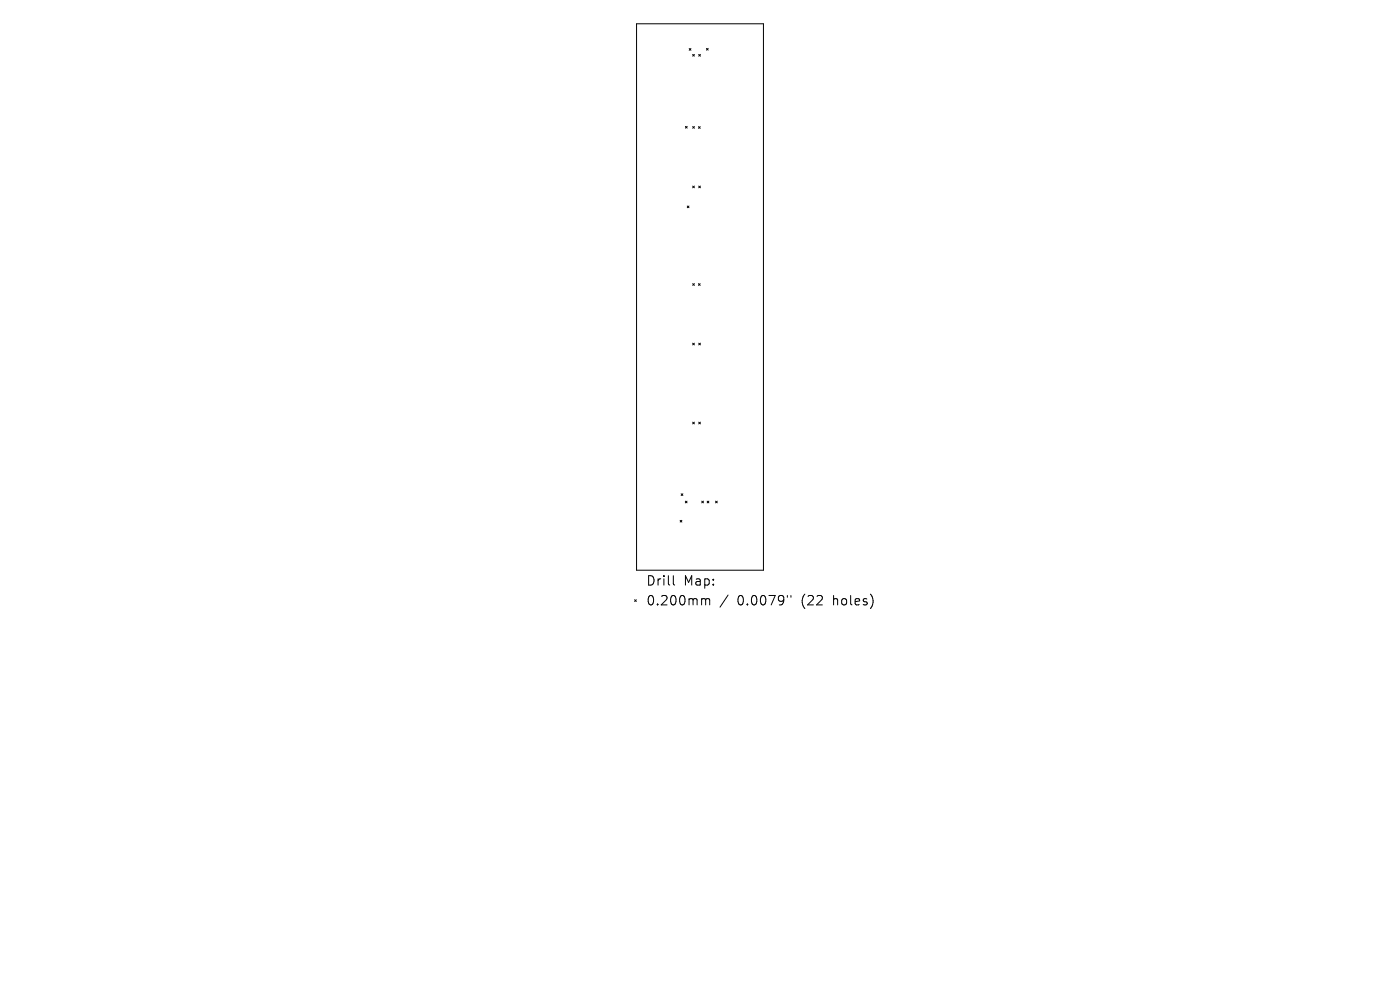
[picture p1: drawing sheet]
<svg xmlns="http://www.w3.org/2000/svg" width="297mm" height="210mm" viewBox="0 0 297 210" stroke-linecap="round" stroke-linejoin="round" font-family="sans-serif">
<defs><g id="words">
<g font-size="2.8">
<text x="137" y="124.5">Drill</text>
<text x="145" y="124.5">Map:</text>
<text x="137" y="128.7">0.200mm</text>
<text x="156.4" y="128.7">0.0079&quot;</text>
<text x="170.2" y="128.7">(22</text>
<text x="177" y="128.7">holes)</text>
</g>
</g></defs>
<g fill="none" stroke="#000" stroke-width=".21">
<path d="M135 5h27v116h-27zM146.2 10.3l.4 .4M146.6 10.3l-.4 .4M146.9 11.5l.4 .4M147.3 11.5l-.4 .4M148.2 11.5l.4 .4M148.6 11.5l-.4 .4M149.9 10.3l.3 .3M150.2 10.3l-.3 .3M145.4 26.8l.4 .4M145.8 26.8l-.4 .4M146.9 39.5l.4 .3"/>
<path d="M146.9 26.8l.4 .4M147.3 39.5l-.4 .3M147.3 26.8l-.4 .4M148.2 26.9l.3 .3M148.2 39.5l.4 .3M148.5 26.9l-.3 .3M148.6 39.5l-.4 .3M145.8 43.7l.4 .4M146.2 43.7l-.4 .4M146.9 72.8l.4 .4M146.9 60.2l.4 .3M147.3 72.8l-.4 .4"/>
<path d="M147.3 60.2l-.4 .3M148.2 60.2l.3 .3M148.2 72.8l.4 .4M148.5 60.2l-.3 .3M148.6 72.8l-.4 .4M146.9 89.6l.4 .3M147.3 89.6l-.4 .3M148.2 89.6l.4 .3M148.6 89.6l-.4 .3M144.3 110.4l.4 .3M144.5 104.7l.4 .4M144.7 110.4l-.4 .3"/>
<path d="M144.9 104.7l-.4 .4M145.4 106.3l.4 .4M145.8 106.3l-.4 .4M148.9 106.3l.3 .4M149.2 106.3l-.3 .4M150 106.3l.4 .4M150.4 106.3l-.4 .4M151.8 106.3l.4 .4M152.2 106.3l-.4 .4M134.6 127.2l.4 .4M135 127.2l-.4 .4M142.8 122.1v1.7l.3 .3"/>
<path d="M149.1 127h.3l.3 .3M149.7 127.3l.3-.3 .5 .1 .1 1.2M149.7 127.3v1M154.5 126.2l-1.8 2.6M167 126.3v.4M167.8 126.3v.4"/>
</g>
<use href="#words"/>
</svg>
